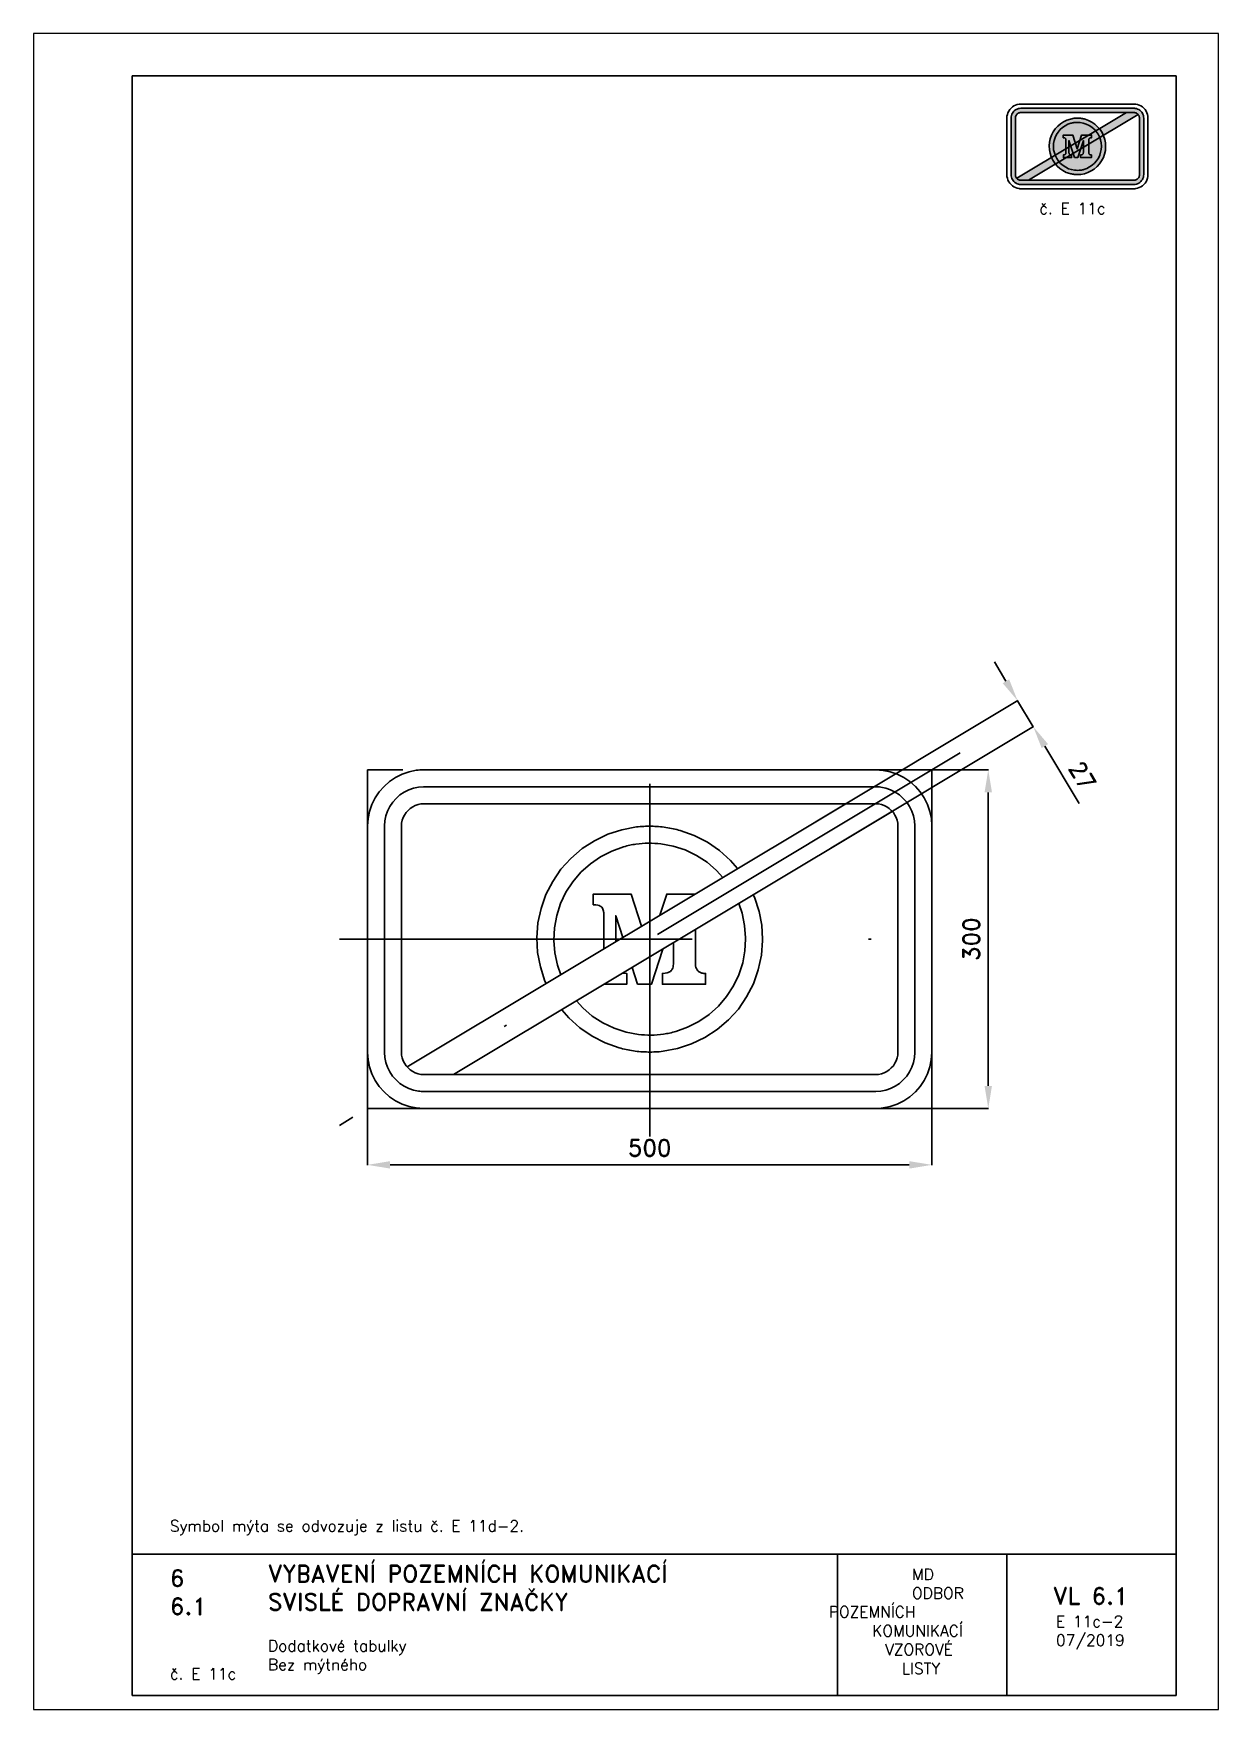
# Paper-space layout 'E 11c-2' of a CAD drawing. Header units: millimetres. Extents: x 0 to 210, y 0 to 297.
# The model-space entities are those that its viewports show. They can reach past a viewport. Long polylines and large blocks are cut down to what shows.
import ezdxf

# ---------------------------------------------------------------- set-up
doc = ezdxf.new("R2010")
doc.units = ezdxf.units.MM
doc.header["$LTSCALE"] = 5
doc.linetypes.add('ČERCHOVANÁX2', pattern=[2, 1, -0.5, 0, -0.5])
doc.linetypes.add('ČÁRKOVANÁX2', pattern=[1.5, 1, -0.5])
for name, color, linetype in [('Kóty', 2, 'Continuous'), ('Rozpiska', 7, 'Continuous'), ('Značka', 7, 'Continuous')]:
    doc.layers.add(name, color=color, linetype=linetype)
doc.layers.add('Rámeček', color=6, linetype='Continuous', plot=False)
doc.styles.get("Standard").update_dxf_attribs({"font": 'romand.shx', "height": 15})
doc.dimstyles.get("Standard").update_dxf_attribs({"dimtxt": 15, "dimasz": 20, "dimexe": 0.18, "dimexo": 0.0625, "dimgap": 7.5, "dimtad": 1, "dimdec": 0, "dimzin": 0, "dimdsep": 46, "dimtxsty": 'Standard', "dimcen": 0.09, "dimadec": 0, "dimazin": 0, "dimtfac": 1, "dimtdec": 0, "dimtofl": 0, "dimtmove": 0, "dimatfit": 3, "dimfxl": 1, "dimtolj": 1, "dimtzin": 0, "dimarcsym": 0})

psp = doc.layouts.new('E 11c-2')

# ---------------------------------------------------------------- texts
at = {"layer": 'Rozpiska', "color": 7, "attachment_point": 1}
for s, width, gutter_width, heights, insert, char_height in [('\\pi5.7381;č. E 11c', 25, 75, [0], (172.5, 267), 2), ('Symbol mýta se odvozuje z listu č. E 11d-2.', 166.2378, 100, [0], (24.17, 33.53), 2), ('6', 149.0422, 100, [0], (24.17, 24.77), 3), ('{\\C6;VYBAVENÍ POZEMNÍCH KOMUNIKACÍ\\P}SVISLÉ DOPRAVNÍ ZNAČKY{\\H1.34524x; }', 149.0422, 100, [0], (41.56, 25.56), 3), ('\\pi14.7414;{\\C6;MD\\P\\pi2.36044;}ODBOR POZEMNÍCH{\\H1.57143x; }\\P\\pi7.69378;KOMUNIKACÍ{\\H1.5x; }\\P\\pi9.97949;{\\C6;VZOROVÉ\\H1.47619x; \\H0.67742x;\\P\\pi12.93187;LISTY\\H1.26984x; }', 33.1018, 100, [0], (140.95, 24.95), 2), ('\\pi1.03113;{\\H1.5x;\\C6;VL 6.1\\P\\pi1.5549;\\H0.66667x;E 11c-2\\H1.66666x; \\H0.6x;\\P\\pi1.5549;07/2019\\H1.80159x; }', 16.0623, 100, [0], (179.66, 21.61), 2), ('6.1', 149.0422, 100, [0], (24.17, 19.78), 3), ('{\\C6;Dodatkové tabulky\\P}Bez mýtného{\\H1.83333x; }', 149.0422, 100, [0], (41.56, 12.29), 2), ('{\\C6;č. E 11c}', 18.3305, 100, [2.67], (24.18, 7.33), 2)]:
    psp.add_mtext_dynamic_manual_height_columns(s, width=width, gutter_width=gutter_width, heights=heights, dxfattribs=dict(at, insert=insert, char_height=char_height))

msp = doc.modelspace()

# ---------------------------------------------------------------- blocks, each defined once
blk = doc.blocks.new('*D0')
at = {"layer": 'Defpoints', "color": 0, "transparency": 16777216}
for p in [(-250, -85.9), (250, -85.9), (250, -200)]:
    blk.add_point(p, dxfattribs=at)
at = {"layer": 'Kóty', "color": 0, "lineweight": -2, "transparency": 16777216}
for p, q in [((-250, -86), (-250, -200.2)), ((250, -86), (250, -200.2)), ((-230, -200), (230, -200))]:
    blk.add_line(p, q, dxfattribs=at)
at = {"layer": 'Kóty', "color": 0, "transparency": 16777216}
for points in [[(-230, -196.7), (-230, -203.3), (-250, -200)], [(230, -196.7), (230, -203.3), (250, -200)]]:
    blk.add_solid(points, dxfattribs=at)
at = {"layer": 'Kóty', "color": 0, "transparency": 16777216, "insert": (0, -185), "char_height": 15, "attachment_point": 5}
blk.add_mtext('\\A1;500', dxfattribs=at)
blk = doc.blocks.new('*D1')
at = {"layer": 'Defpoints', "color": 0, "transparency": 16777216}
for p in [(200, 150), (189.1, -150), (300, -150)]:
    blk.add_point(p, dxfattribs=at)
at = {"layer": 'Kóty', "color": 0, "lineweight": -2, "transparency": 16777216}
for p, q in [((200.1, 150), (300.2, 150)), ((300, 130), (300, -130)), ((189.1, -150), (300.2, -150))]:
    blk.add_line(p, q, dxfattribs=at)
at = {"layer": 'Kóty', "color": 0, "transparency": 16777216}
for points in [[(296.7, 130), (303.3, 130), (300, 150)], [(296.7, -130), (303.3, -130), (300, -150)]]:
    blk.add_solid(points, dxfattribs=at)
at = {"layer": 'Kóty', "color": 0, "transparency": 16777216, "insert": (285, 0), "char_height": 15, "attachment_point": 5, "rotation": 90}
blk.add_mtext('\\A1;300', dxfattribs=at)
blk = doc.blocks.new('*D2')
at = {"layer": 'Defpoints', "color": 0, "transparency": 16777216}
for p in [(339.9, 188.2), (146.5, 103.6), (160.3, 80.5)]:
    blk.add_point(p, dxfattribs=at)
at = {"layer": 'Kóty', "color": 0, "lineweight": -2, "transparency": 16777216}
for p, q in [((315.7, 228.5), (305.4, 245.6)), ((146.5, 103.6), (326.1, 211.4)), ((160.4, 80.5), (340, 188.3)), ((350.1, 171), (380.6, 120.2))]:
    blk.add_line(p, q, dxfattribs=at)
at = {"layer": 'Kóty', "color": 0, "transparency": 16777216}
for points in [[(318.5, 230.2), (312.8, 226.8), (326, 211.3)], [(353, 172.8), (347.3, 169.3), (339.9, 188.2)]]:
    blk.add_solid(points, dxfattribs=at)
at = {"layer": 'Kóty', "color": 0, "transparency": 16777216, "insert": (383.4, 144.8), "char_height": 15, "attachment_point": 5, "rotation": 300.9654}
blk.add_mtext('\\A1;27', dxfattribs=at)

# ---------------------------------------------------------------- dimensions: what is measured, and where the dimension line sits
at = {"layer": 'Kóty'}
dim = msp.add_aligned_dim(p1=(146.5, 103.6), p2=(160.3, 80.5), distance=209.3, dimstyle='Standard', dxfattribs=at)
dim.commit()
dim.dimension.update_dxf_attribs({"geometry": '*D2', "text_midpoint": (383.4, 144.8)})
dim = msp.add_linear_dim(base=(300, -150), p1=(200, 150), p2=(189.1, -150), angle=90, dimstyle='Standard', dxfattribs=at)
dim.commit()
dim.dimension.update_dxf_attribs({"geometry": '*D1', "text_midpoint": (285, 0)})
dim = msp.add_linear_dim(base=(250, -200), p1=(-250, -85.9), p2=(250, -85.9), dimstyle='Standard', dxfattribs=at)
dim.commit()
dim.dimension.update_dxf_attribs({"geometry": '*D0', "text_midpoint": (0, -185)})

# ---------------------------------------------------------------- linework, layer by layer
at = {"layer": 'Kóty'}
msp.add_lwpolyline([(339.9, 188.2), (326, 211.3)], dxfattribs=at)
at = {"layer": 'Značka', "color": 6, "linetype": 'ČERCHOVANÁX2', "ltscale": 2.5}
msp.add_line((275, 165), (-275, -165), dxfattribs=at)
for points in [[(0, -175), (0, 175)], [(-275, 0), (275, 0)]]:
    msp.add_lwpolyline(points, dxfattribs=at)
at = {"layer": 'Značka', "color": 5}
for points in [[(-200, -150), (-200.2, -150), (-200.4, -150, -0.03216), (-206.8, -149.5), (-213.2, -148.2), (-219.3, -146.2), (-225.1, -143.2), (-230.5, -139.6), (-235.4, -135.4), (-239.6, -130.5), (-243.2, -125.1), (-246.1, -119.3), (-248.2, -113.2), (-249.6, -106.8), (-250, -100.4), (-250, -100.2), (-250, -100), (-250, 100), (-250, 100.2), (-250, 100.4), (-249.5, 106.8), (-248.2, 113.2), (-246.2, 119.3), (-243.2, 125.1), (-239.6, 130.5), (-235.4, 135.4), (-230.5, 139.6), (-225.1, 143.2), (-219.3, 146.1), (-213.2, 148.2), (-206.8, 149.6, -0.036733), (-200.4, 150), (-200.2, 150), (-200, 150), (200, 150), (200.2, 150), (200.4, 150, -0.03216), (206.8, 149.5), (213.2, 148.2), (219.3, 146.2), (225.1, 143.2), (230.5, 139.6), (235.4, 135.4), (239.6, 130.5), (243.2, 125.1), (246.1, 119.3), (248.2, 113.2), (249.6, 106.8), (250, 100.4), (250, 100.2), (250, 100), (250, -100), (250, -100.2), (250, -100.4), (249.5, -106.8), (248.2, -113.2), (246.2, -119.3), (243.2, -125.1), (239.6, -130.5), (235.4, -135.4), (230.5, -139.6), (225.1, -143.2), (219.3, -146.1), (213.2, -148.2), (206.8, -149.6, -0.036738), (200.4, -150), (200.2, -150), (200, -150), (-200, -150)], [(-200, -135), (-200.1, -135), (-200.3, -135, -0.032139), (-204.8, -134.7), (-209.2, -133.8), (-213.5, -132.3), (-217.6, -130.3), (-221.4, -127.8), (-224.7, -124.7), (-227.8, -121.4), (-230.3, -117.6), (-232.3, -113.5), (-233.8, -109.2), (-234.7, -104.8), (-235, -100.3), (-235, -100.1), (-235, -100), (-235, 100), (-235, 100.1), (-235, 100.3), (-234.7, 104.8), (-233.8, 109.2), (-232.3, 113.5), (-230.3, 117.6), (-227.7, 121.4), (-224.7, 124.7), (-221.4, 127.8), (-217.6, 130.3), (-213.5, 132.3), (-209.2, 133.8), (-204.8, 134.7), (-200.3, 135), (-200.1, 135), (-200, 135), (200, 135), (200.1, 135), (200.3, 135, -0.032139), (204.8, 134.7), (209.2, 133.8), (213.5, 132.3), (217.6, 130.3), (221.4, 127.8), (224.7, 124.7), (227.8, 121.4), (230.3, 117.6), (232.3, 113.5), (233.8, 109.2), (234.7, 104.8), (235, 100.3), (235, 100.1), (235, 100), (235, -100), (235, -100.1), (235, -100.3), (234.7, -104.8), (233.8, -109.2), (232.3, -113.5), (230.3, -117.6), (227.7, -121.4), (224.7, -124.7), (221.4, -127.8), (217.6, -130.3), (213.5, -132.3), (209.2, -133.8), (204.8, -134.7), (200.3, -135), (200.1, -135), (200, -135), (-200, -135)], [(-200, -120), (200, -120), (200.1, -120), (200.2, -120), (202.7, -119.8), (205.3, -119.3), (207.7, -118.5), (210, -117.3), (212.2, -115.9), (214.1, -114.1), (215.9, -112.2), (217.3, -110), (218.5, -107.7), (219.3, -105.3), (219.8, -102.7), (220, -100.2), (220, -100.1), (220, -100), (220, 100), (220, 100.1), (220, 100.2), (219.8, 102.7), (219.3, 105.3), (218.5, 107.7), (217.3, 110), (215.9, 112.2), (214.1, 114.1), (212.2, 115.9), (210, 117.3), (207.7, 118.5), (205.3, 119.3), (202.7, 119.8), (200.2, 120), (200.1, 120), (200, 120), (-200, 120), (-200.1, 120), (-200.2, 120, 0.032114), (-202.7, 119.8), (-205.3, 119.3), (-207.7, 118.5), (-210, 117.3), (-212.2, 115.9), (-214.1, 114.1), (-215.9, 112.2), (-217.3, 110), (-218.5, 107.7), (-219.3, 105.3), (-219.8, 102.7), (-220, 100.2), (-220, 100.1), (-220, 100), (-220, -100), (-220, -100.1), (-220, -100.2), (-219.8, -102.7), (-219.3, -105.3), (-218.5, -107.7), (-217.3, -110), (-215.9, -112.2), (-214.1, -114.1), (-212.2, -115.9), (-210, -117.3), (-207.7, -118.5), (-205.3, -119.3), (-202.7, -119.8), (-200.2, -120), (-200.1, -120), (-200, -120)]]:
    msp.add_lwpolyline(points, format="xyb", dxfattribs=at)
at = {"layer": 'Značka', "color": 6, "linetype": 'ČÁRKOVANÁX2', "ltscale": 1.25}
msp.add_lwpolyline([(-250, -150), (250, -150), (250, 150), (-250, 150)], close=True, dxfattribs=at)
at = {"layer": 'Značka', "color": 1}
for points in [[(-214.9, -113.2), (173.8, 120)], [(214.9, 113.2), (214.1, 114.1), (212.2, 115.9), (210, 117.3), (207.7, 118.5), (205.3, 119.3), (202.7, 119.8), (200.2, 120), (200.1, 120), (200, 120), (173.8, 120)], [(214.9, 113.2), (-173.8, -120)], [(-214.9, -113.2), (-214.1, -114.1), (-212.2, -115.9), (-210, -117.3), (-207.7, -118.5), (-205.3, -119.3), (-202.7, -119.8), (-200.2, -120), (-200.1, -120), (-200, -120)], [(-200, -120), (-173.8, -120)]]:
    msp.add_lwpolyline(points, dxfattribs=at)
at = {"layer": 'Značka', "color": 51}
for points in [[(-91.8, -39.3), (-92.9, -37.1), (-96.9, -24.6), (-99.3, -11.8), (-100, 1.3), (-99, 14.4), (-96.2, 27.1), (-91.9, 39.5), (-85.9, 51.1), (-78.6, 61.9), (-69.8, 71.6), (-59.9, 80.2), (-48.9, 87.2), (-37.1, 92.9), (-24.6, 96.9), (-11.8, 99.4, -0.034407), (1.3, 100, -0.034415), (14.4, 99, -0.034416), (27.1, 96.2), (39.5, 91.9), (51.1, 85.9), (61.9, 78.6), (71.6, 69.8), (77.9, 62.5)], [(-91.8, -39.3), (-92.9, -37.1), (-96.9, -24.6), (-99.3, -11.8), (-100, 1.3), (-99, 14.4), (-96.2, 27.1), (-91.9, 39.5), (-85.9, 51.1), (-78.6, 61.9), (-69.8, 71.6), (-59.9, 80.2), (-48.9, 87.2), (-37.1, 92.9), (-24.6, 96.9), (-11.8, 99.4, -0.034407), (1.3, 100, -0.034415), (14.4, 99, -0.034416), (27.1, 96.2), (39.5, 91.9), (51.1, 85.9), (61.9, 78.6), (71.6, 69.8), (77.9, 62.5)], [(64.9, 54.7), (59.3, 60.9), (50.9, 68.1), (41.5, 74.2), (31.5, 79), (20.9, 82.4), (10, 84.4, 0.03441), (-1.1, 85, 0.034399), (-12.2, 84.2, 0.03443), (-23.1, 81.8), (-33.6, 78.1), (-43.5, 73), (-52.6, 66.8), (-60.9, 59.3), (-68.1, 50.9), (-74.2, 41.5), (-79, 31.5), (-82.4, 20.9), (-84.4, 10), (-85, -1.1), (-84.2, -12.2), (-81.8, -23.1), (-78.8, -31.6)], [(100, 0), (100, -0.7), (100, -1.3), (99, -14.3), (96.2, -27.1), (92, -39.5), (85.9, -51.1), (78.6, -61.9), (69.8, -71.6), (59.9, -80.2), (48.9, -87.2), (37.1, -92.9), (24.6, -96.9), (11.8, -99.4, -0.034408), (-1.3, -100, -0.034414), (-14.4, -99, -0.034418), (-27.1, -96.2), (-39.5, -91.9), (-51.1, -85.9), (-61.9, -78.6), (-71.6, -69.8), (-77.9, -62.5)], [(100, 0), (100, -0.7), (100, -1.3), (99, -14.3), (96.2, -27.1), (92, -39.5), (85.9, -51.1), (78.6, -61.9), (69.8, -71.6), (59.9, -80.2), (48.9, -87.2), (37.1, -92.9), (24.6, -96.9), (11.8, -99.4, -0.034408), (-1.3, -100, -0.034414), (-14.4, -99, -0.034418), (-27.1, -96.2), (-39.5, -91.9), (-51.1, -85.9), (-61.9, -78.6), (-71.6, -69.8), (-77.9, -62.5)], [(-64.9, -54.7), (-59.3, -60.9), (-50.9, -68.1), (-41.5, -74.2), (-31.5, -79), (-20.9, -82.4), (-10, -84.4, 0.034424), (1.1, -85, 0.034416), (12.2, -84.2, 0.034459), (23.1, -81.8), (33.6, -78.1), (43.5, -73.1), (52.6, -66.8), (60.9, -59.3), (68.1, -50.9), (74.2, -41.5), (79, -31.5), (82.4, -20.9), (84.4, -10.5), (85, 0)]]:
    msp.add_lwpolyline(points, format="xyb", dxfattribs=at)
for points in [[(-40.6, -8.6), (-40.6, 21.5), (-40.6, 21.7), (-40.6, 22), (-40.6, 22.9), (-40.7, 23.7), (-40.8, 24.3), (-40.9, 24.9), (-41.1, 25.8), (-41.5, 26.7), (-41.9, 27.5), (-42.5, 28.2), (-43.2, 28.8), (-43.9, 29.3), (-44.9, 29.8), (-45.9, 30.1), (-47.6, 30.4), (-49.4, 30.5), (-49.7, 30.5), (-50, 30.5), (-50, 40), (-16.5, 40), (-7.3, 11.4)], [(9.1, 21.2), (15.1, 40), (40.4, 40)], [(85, 0), (85, 0.6), (85, 1.1), (84.1, 12.2), (81.8, 23.1), (78.9, 31.6)], [(91.8, 39.4), (92.9, 37.1), (96.9, 24.6), (99.3, 12.4), (100, 0)], [(91.8, 39.4), (92.9, 37.1), (96.9, 24.6), (99.3, 12.4), (100, 0)], [(-23.9, 1.4), (-30.1, 20.8), (-30.1, -2.3)], [(40.5, 8.6), (40.5, -21.5), (40.5, -21.8), (40.6, -22), (40.7, -23.5), (41, -25), (41.4, -26.1), (42, -27.2), (42.6, -28), (43.3, -28.7), (44.3, -29.4), (45.5, -29.9), (46.2, -30.1), (47, -30.2), (47.9, -30.4), (48.9, -30.4), (49.2, -30.4), (49.5, -30.4), (49.5, -40), (11.3, -40), (11.3, -30.4), (11.6, -30.4), (11.9, -30.4), (13.7, -30.2), (15.4, -29.9), (16.5, -29.6), (17.6, -29.1), (18.3, -28.6), (19, -27.9), (19.6, -27.2), (20, -26.5), (20.4, -25.6), (20.7, -24.6), (20.9, -23.4), (21, -22.2), (21, -21.9), (21, -21.6), (21, -3.1)], [(11.5, -8.8), (1.5, -40), (-10.7, -40)], [(-10.7, -40), (-15.5, -25)], [(-23.8, -30), (-22.8, -30.2), (-21, -30.4), (-20.7, -30.4), (-20.4, -30.4), (-20.4, -40), (-40.4, -40)]]:
    msp.add_lwpolyline(points, dxfattribs=at)

msp.set_redraw_order([(e.dxf.handle, doc.entitydb.next_handle()) for e in msp.query("TEXT MTEXT ATTDEF DIMENSION ARC_DIMENSION")])  # texts and dimensions are drawn at this point

# ---------------------------------------------------------------- hatches: boundary and pattern name
at = {"layer": 'Značka'}
h = psp.add_hatch(color=249, dxfattribs=at)
h.dxf.hatch_style = 1
edge = h.paths.add_edge_path()
edge.add_line((175, 270.25), (174.99, 270.25))
edge.add_line((174.99, 270.25), (174.98, 270.25))
edge.add_arc((175, 272.01), 1.76, 262.2889, 269.6521, ccw=False)
edge.add_line((174.76, 270.27), (174.54, 270.31))
edge.add_line((174.54, 270.31), (174.32, 270.38))
edge.add_line((174.32, 270.38), (174.12, 270.49))
edge.add_line((174.12, 270.49), (173.93, 270.61))
edge.add_line((173.93, 270.61), (173.76, 270.76))
edge.add_line((173.76, 270.76), (173.61, 270.93))
edge.add_line((173.61, 270.93), (173.48, 271.12))
edge.add_line((173.48, 271.12), (173.38, 271.32))
edge.add_line((173.38, 271.32), (173.31, 271.54))
edge.add_line((173.31, 271.54), (173.26, 271.76))
edge.add_line((173.26, 271.76), (173.25, 271.99))
edge.add_line((173.25, 271.99), (173.25, 271.99))
edge.add_line((173.25, 271.99), (173.25, 272))
edge.add_line((173.25, 272), (173.25, 282))
edge.add_line((173.25, 282), (173.25, 282.01))
edge.add_line((173.25, 282.01), (173.25, 282.01))
edge.add_line((173.25, 282.01), (173.26, 282.24))
edge.add_line((173.26, 282.24), (173.31, 282.46))
edge.add_line((173.31, 282.46), (173.38, 282.68))
edge.add_line((173.38, 282.68), (173.48, 282.88))
edge.add_line((173.48, 282.88), (173.61, 283.07))
edge.add_line((173.61, 283.07), (173.76, 283.24))
edge.add_line((173.76, 283.24), (173.93, 283.39))
edge.add_line((173.93, 283.39), (174.12, 283.51))
edge.add_line((174.12, 283.51), (174.32, 283.61))
edge.add_line((174.32, 283.61), (174.54, 283.69))
edge.add_line((174.54, 283.69), (174.76, 283.73))
edge.add_line((174.76, 283.73), (174.98, 283.75))
edge.add_line((174.98, 283.75), (174.99, 283.75))
edge.add_line((174.99, 283.75), (175, 283.75))
edge.add_line((175, 283.75), (195, 283.75))
edge.add_line((195, 283.75), (195, 283.75))
edge.add_line((195, 283.75), (195.01, 283.75))
edge.add_arc((195, 281.99), 1.76, 82.2889, 89.6521, ccw=False)
edge.add_line((195.24, 283.73), (195.46, 283.69))
edge.add_line((195.46, 283.69), (195.67, 283.62))
edge.add_line((195.67, 283.62), (195.88, 283.51))
edge.add_line((195.88, 283.51), (196.07, 283.39))
edge.add_line((196.07, 283.39), (196.23, 283.24))
edge.add_line((196.23, 283.24), (196.39, 283.07))
edge.add_line((196.39, 283.07), (196.51, 282.88))
edge.add_line((196.51, 282.88), (196.61, 282.68))
edge.add_line((196.61, 282.68), (196.69, 282.46))
edge.add_line((196.69, 282.46), (196.73, 282.24))
edge.add_line((196.73, 282.24), (196.75, 282.01))
edge.add_line((196.75, 282.01), (196.75, 282.01))
edge.add_line((196.75, 282.01), (196.75, 282))
edge.add_line((196.75, 282), (196.75, 272))
edge.add_line((196.75, 272), (196.75, 271.99))
edge.add_line((196.75, 271.99), (196.75, 271.99))
edge.add_line((196.75, 271.99), (196.73, 271.76))
edge.add_line((196.73, 271.76), (196.69, 271.54))
edge.add_line((196.69, 271.54), (196.61, 271.32))
edge.add_line((196.61, 271.32), (196.51, 271.12))
edge.add_line((196.51, 271.12), (196.38, 270.93))
edge.add_line((196.38, 270.93), (196.23, 270.76))
edge.add_line((196.23, 270.76), (196.07, 270.61))
edge.add_line((196.07, 270.61), (195.88, 270.49))
edge.add_line((195.88, 270.49), (195.67, 270.39))
edge.add_line((195.67, 270.39), (195.46, 270.31))
edge.add_line((195.46, 270.31), (195.24, 270.27))
edge.add_line((195.24, 270.27), (195.01, 270.25))
edge.add_line((195.01, 270.25), (195, 270.25))
edge.add_line((195, 270.25), (195, 270.25))
edge.add_line((195, 270.25), (175, 270.25))
edge = h.paths.add_edge_path(flags=16)
edge.add_line((175, 271), (195, 271))
edge.add_line((195, 271), (195, 271))
edge.add_line((195, 271), (195.01, 271))
edge.add_arc((195, 271.98), 0.977, 270.4629, 277.8191)
edge.add_line((195.13, 271.01), (195.26, 271.04))
edge.add_line((195.26, 271.04), (195.38, 271.08))
edge.add_line((195.38, 271.08), (195.5, 271.14))
edge.add_line((195.5, 271.14), (195.61, 271.21))
edge.add_line((195.61, 271.21), (195.7, 271.29))
edge.add_line((195.7, 271.29), (195.79, 271.39))
edge.add_line((195.79, 271.39), (195.86, 271.5))
edge.add_line((195.86, 271.5), (195.92, 271.61))
edge.add_line((195.92, 271.61), (195.96, 271.74))
edge.add_line((195.96, 271.74), (195.99, 271.86))
edge.add_line((195.99, 271.86), (196, 271.99))
edge.add_line((196, 271.99), (196, 272))
edge.add_line((196, 272), (196, 272))
edge.add_line((196, 272), (196, 282))
edge.add_line((196, 282), (196, 282))
edge.add_line((196, 282), (196, 282.01))
edge.add_line((196, 282.01), (195.99, 282.14))
edge.add_line((195.99, 282.14), (195.96, 282.26))
edge.add_line((195.96, 282.26), (195.92, 282.39))
edge.add_line((195.92, 282.39), (195.86, 282.5))
edge.add_line((195.86, 282.5), (195.79, 282.61))
edge.add_line((195.79, 282.61), (195.7, 282.71))
edge.add_line((195.7, 282.71), (195.61, 282.79))
edge.add_line((195.61, 282.79), (195.5, 282.86))
edge.add_line((195.5, 282.86), (195.38, 282.92))
edge.add_line((195.38, 282.92), (195.26, 282.96))
edge.add_line((195.26, 282.96), (195.13, 282.99))
edge.add_line((195.13, 282.99), (195.01, 283))
edge.add_line((195.01, 283), (195, 283))
edge.add_line((195, 283), (195, 283))
edge.add_line((195, 283), (175, 283))
edge.add_line((175, 283), (174.99, 283))
edge.add_line((174.99, 283), (174.99, 283))
edge.add_arc((175, 282.02), 0.977, 90.4623, 97.8197)
edge.add_line((174.86, 282.99), (174.73, 282.96))
edge.add_line((174.73, 282.96), (174.61, 282.92))
edge.add_line((174.61, 282.92), (174.5, 282.86))
edge.add_line((174.5, 282.86), (174.39, 282.79))
edge.add_line((174.39, 282.79), (174.29, 282.71))
edge.add_line((174.29, 282.71), (174.2, 282.61))
edge.add_line((174.2, 282.61), (174.13, 282.5))
edge.add_line((174.13, 282.5), (174.07, 282.39))
edge.add_line((174.07, 282.39), (174.03, 282.26))
edge.add_line((174.03, 282.26), (174.01, 282.14))
edge.add_line((174.01, 282.14), (174, 282.01))
edge.add_line((174, 282.01), (174, 282))
edge.add_line((174, 282), (174, 282))
edge.add_line((174, 282), (174, 272))
edge.add_line((174, 272), (174, 272))
edge.add_line((174, 272), (174, 271.99))
edge.add_line((174, 271.99), (174.01, 271.86))
edge.add_line((174.01, 271.86), (174.03, 271.74))
edge.add_line((174.03, 271.74), (174.07, 271.61))
edge.add_line((174.07, 271.61), (174.13, 271.5))
edge.add_line((174.13, 271.5), (174.2, 271.39))
edge.add_line((174.2, 271.39), (174.29, 271.29))
edge.add_line((174.29, 271.29), (174.39, 271.21))
edge.add_line((174.39, 271.21), (174.5, 271.14))
edge.add_line((174.5, 271.14), (174.61, 271.08))
edge.add_line((174.61, 271.08), (174.73, 271.04))
edge.add_line((174.73, 271.04), (174.86, 271.01))
edge.add_line((174.86, 271.01), (174.99, 271))
edge.add_line((174.99, 271), (174.99, 271))
edge.add_line((174.99, 271), (175, 271))
h = psp.add_hatch(color=10, dxfattribs=at)
h.dxf.hatch_style = 1
h.paths.add_polyline_path([(174.25, 271.34), (193.69, 283), (195, 283), (195, 283), (195.01, 283), (195.13, 282.99), (195.26, 282.96), (195.38, 282.92), (195.5, 282.86), (195.61, 282.79), (195.7, 282.71), (195.75, 282.66), (176.31, 271), (175, 271), (174.99, 271), (174.99, 271), (174.86, 271.01), (174.73, 271.04), (174.61, 271.08), (174.5, 271.14), (174.39, 271.21), (174.29, 271.29)])
h = psp.add_hatch(color=249, dxfattribs=at)
h.dxf.hatch_style = 1
edge = h.paths.add_edge_path()
edge.add_line((190, 277), (190, 276.97))
edge.add_line((190, 276.97), (190, 276.93))
edge.add_line((190, 276.93), (189.95, 276.28))
edge.add_line((189.95, 276.28), (189.81, 275.64))
edge.add_line((189.81, 275.64), (189.6, 275.02))
edge.add_line((189.6, 275.02), (189.29, 274.44))
edge.add_line((189.29, 274.44), (188.93, 273.9))
edge.add_line((188.93, 273.9), (188.49, 273.42))
edge.add_line((188.49, 273.42), (187.99, 272.99))
edge.add_line((187.99, 272.99), (187.44, 272.64))
edge.add_line((187.44, 272.64), (186.85, 272.35))
edge.add_line((186.85, 272.35), (186.23, 272.15))
edge.add_line((186.23, 272.15), (185.59, 272.03))
edge.add_arc((185.03, 276.77), 4.77, 268.86, 276.7427, ccw=False)
edge.add_arc((184.96, 276.78), 4.78, 261.7667, 269.6507, ccw=False)
edge.add_arc((184.96, 276.73), 4.73, 253.7879, 261.6728, ccw=False)
edge.add_line((183.65, 272.19), (183.02, 272.4))
edge.add_line((183.02, 272.4), (182.44, 272.7))
edge.add_line((182.44, 272.7), (181.9, 273.07))
edge.add_line((181.9, 273.07), (181.42, 273.51))
edge.add_line((181.42, 273.51), (180.99, 274.01))
edge.add_line((180.99, 274.01), (180.64, 274.56))
edge.add_line((180.64, 274.56), (180.35, 275.15))
edge.add_line((180.35, 275.15), (180.15, 275.77))
edge.add_line((180.15, 275.77), (180.03, 276.41))
edge.add_line((180.03, 276.41), (180, 277.07))
edge.add_line((180, 277.07), (180.05, 277.72))
edge.add_line((180.05, 277.72), (180.19, 278.36))
edge.add_line((180.19, 278.36), (180.4, 278.97))
edge.add_line((180.4, 278.97), (180.7, 279.56))
edge.add_line((180.7, 279.56), (181.07, 280.1))
edge.add_line((181.07, 280.1), (181.51, 280.58))
edge.add_line((181.51, 280.58), (182, 281.01))
edge.add_line((182, 281.01), (182.55, 281.36))
edge.add_line((182.55, 281.36), (183.15, 281.65))
edge.add_line((183.15, 281.65), (183.77, 281.85))
edge.add_line((183.77, 281.85), (184.41, 281.97))
edge.add_arc((184.97, 277.23), 4.77, 88.8601, 96.7426, ccw=False)
edge.add_arc((185.04, 277.22), 4.78, 81.7665, 89.6508, ccw=False)
edge.add_arc((185.04, 277.27), 4.73, 73.7882, 81.6725, ccw=False)
edge.add_line((186.35, 281.81), (186.97, 281.6))
edge.add_line((186.97, 281.6), (187.55, 281.3))
edge.add_line((187.55, 281.3), (188.09, 280.93))
edge.add_line((188.09, 280.93), (188.58, 280.49))
edge.add_line((188.58, 280.49), (189.01, 279.99))
edge.add_line((189.01, 279.99), (189.36, 279.44))
edge.add_line((189.36, 279.44), (189.65, 278.85))
edge.add_line((189.65, 278.85), (189.84, 278.23))
edge.add_line((189.84, 278.23), (189.96, 277.62))
edge.add_line((189.96, 277.62), (190, 277))
h = psp.add_hatch(color=50, dxfattribs=at)
h.dxf.hatch_style = 1
edge = h.paths.add_edge_path()
edge.add_line((189.25, 277), (189.25, 277.03))
edge.add_line((189.25, 277.03), (189.25, 277.06))
edge.add_line((189.25, 277.06), (189.2, 277.61))
edge.add_line((189.2, 277.61), (189.09, 278.15))
edge.add_line((189.09, 278.15), (188.91, 278.68))
edge.add_line((188.91, 278.68), (188.65, 279.17))
edge.add_line((188.65, 279.17), (188.34, 279.63))
edge.add_line((188.34, 279.63), (187.96, 280.04))
edge.add_line((187.96, 280.04), (187.54, 280.41))
edge.add_line((187.54, 280.41), (187.07, 280.71))
edge.add_line((187.07, 280.71), (186.57, 280.95))
edge.add_line((186.57, 280.95), (186.04, 281.12))
edge.add_line((186.04, 281.12), (185.5, 281.22))
edge.add_arc((185.02, 277.21), 4.04, 83.2424, 91.1254)
edge.add_arc((184.97, 277.2), 4.05, 90.3668, 98.2475)
edge.add_arc((184.97, 277.2), 4.05, 98.2127, 106.1003)
edge.add_line((183.84, 281.09), (183.32, 280.91))
edge.add_line((183.32, 280.91), (182.82, 280.65))
edge.add_line((182.82, 280.65), (182.37, 280.34))
edge.add_line((182.37, 280.34), (181.95, 279.97))
edge.add_line((181.95, 279.97), (181.59, 279.54))
edge.add_line((181.59, 279.54), (181.29, 279.08))
edge.add_line((181.29, 279.08), (181.05, 278.58))
edge.add_line((181.05, 278.58), (180.88, 278.05))
edge.add_line((180.88, 278.05), (180.78, 277.5))
edge.add_line((180.78, 277.5), (180.75, 276.94))
edge.add_line((180.75, 276.94), (180.79, 276.39))
edge.add_line((180.79, 276.39), (180.91, 275.85))
edge.add_line((180.91, 275.85), (181.09, 275.32))
edge.add_line((181.09, 275.32), (181.35, 274.83))
edge.add_line((181.35, 274.83), (181.66, 274.37))
edge.add_line((181.66, 274.37), (182.03, 273.96))
edge.add_line((182.03, 273.96), (182.45, 273.59))
edge.add_line((182.45, 273.59), (182.92, 273.29))
edge.add_line((182.92, 273.29), (183.42, 273.05))
edge.add_line((183.42, 273.05), (183.95, 272.88))
edge.add_line((183.95, 272.88), (184.5, 272.78))
edge.add_arc((184.98, 276.79), 4.04, 263.2408, 271.1271)
edge.add_arc((185.03, 276.8), 4.05, 270.3649, 278.2493)
edge.add_arc((185.03, 276.8), 4.05, 278.2094, 286.1036)
edge.add_line((186.15, 272.91), (186.68, 273.09))
edge.add_line((186.68, 273.09), (187.17, 273.35))
edge.add_line((187.17, 273.35), (187.63, 273.66))
edge.add_line((187.63, 273.66), (188.04, 274.03))
edge.add_line((188.04, 274.03), (188.4, 274.46))
edge.add_line((188.4, 274.46), (188.71, 274.92))
edge.add_line((188.71, 274.92), (188.95, 275.42))
edge.add_line((188.95, 275.42), (189.12, 275.95))
edge.add_line((189.12, 275.95), (189.22, 276.47))
edge.add_line((189.22, 276.47), (189.25, 277))
h = psp.add_hatch(color=249, dxfattribs=at)
h.dxf.hatch_style = 1
h.paths.add_polyline_path([(184.46, 275), (183.49, 278.04), (183.49, 275.92), (183.49, 275.91), (183.49, 275.89), (183.5, 275.83), (183.51, 275.77), (183.52, 275.72), (183.54, 275.68), (183.56, 275.64), (183.59, 275.6), (183.63, 275.57), (183.66, 275.55), (183.72, 275.52), (183.77, 275.51), (183.86, 275.49), (183.95, 275.48), (183.96, 275.48), (183.98, 275.48), (183.98, 275), (182.52, 275), (182.52, 275.48), (182.54, 275.48), (182.55, 275.48), (182.6, 275.48), (182.65, 275.49), (182.69, 275.5), (182.74, 275.51), (182.79, 275.54), (182.83, 275.57), (182.87, 275.6), (182.9, 275.64), (182.92, 275.69), (182.94, 275.75), (182.96, 275.82), (182.97, 275.9), (182.97, 275.91), (182.97, 275.92), (182.97, 278.07), (182.97, 278.09), (182.97, 278.1), (182.97, 278.14), (182.96, 278.19), (182.96, 278.22), (182.95, 278.25), (182.94, 278.29), (182.92, 278.34), (182.9, 278.37), (182.87, 278.41), (182.84, 278.44), (182.8, 278.47), (182.75, 278.49), (182.7, 278.5), (182.62, 278.52), (182.53, 278.53), (182.51, 278.53), (182.5, 278.53), (182.5, 279), (184.17, 279), (184.96, 276.54), (185.75, 279), (187.5, 279), (187.5, 278.53), (187.48, 278.53), (187.46, 278.53), (187.38, 278.52), (187.29, 278.5), (187.24, 278.49), (187.19, 278.47), (187.15, 278.44), (187.12, 278.41), (187.09, 278.37), (187.07, 278.34), (187.05, 278.29), (187.04, 278.25), (187.03, 278.22), (187.03, 278.19), (187.03, 278.14), (187.02, 278.1), (187.02, 278.09), (187.02, 278.07), (187.02, 275.92), (187.02, 275.91), (187.03, 275.9), (187.03, 275.82), (187.05, 275.75), (187.07, 275.69), (187.1, 275.64), (187.13, 275.6), (187.16, 275.57), (187.21, 275.53), (187.27, 275.51), (187.31, 275.5), (187.35, 275.49), (187.4, 275.48), (187.44, 275.48), (187.46, 275.48), (187.47, 275.48), (187.47, 275), (185.56, 275), (185.56, 275.48), (185.58, 275.48), (185.59, 275.48), (185.68, 275.49), (185.77, 275.51), (185.82, 275.52), (185.88, 275.55), (185.91, 275.57), (185.95, 275.6), (185.98, 275.64), (186, 275.68), (186.02, 275.72), (186.03, 275.77), (186.04, 275.83), (186.05, 275.89), (186.05, 275.9), (186.05, 275.92), (186.05, 278.04), (185.07, 275)])

# ---------------------------------------------------------------- linework, layer by layer
at = {"layer": 'Rozpiska', "color": 7}
for p, q in [((17.5, 27.5), (202.5, 27.5)), ((142.5, 27.5), (142.5, 2.5)), ((172.5, 27.5), (172.5, 2.5))]:
    psp.add_line(p, q, dxfattribs=at)
psp.add_lwpolyline([(17.5, 2.5), (202.5, 2.5), (202.5, 289.5), (17.5, 289.5)], close=True, dxfattribs=at)
at = {"layer": 'Značka', "color": 7}
psp.add_lwpolyline([(175, 269.5), (174.99, 269.5), (174.98, 269.5, -0.03216), (174.66, 269.52), (174.34, 269.59), (174.03, 269.69), (173.74, 269.84), (173.47, 270.02), (173.23, 270.23), (173.02, 270.47), (172.84, 270.74), (172.69, 271.03), (172.59, 271.34), (172.52, 271.66), (172.5, 271.98), (172.5, 271.99), (172.5, 272), (172.5, 282), (172.5, 282.01), (172.5, 282.02), (172.52, 282.34), (172.59, 282.66), (172.69, 282.97), (172.84, 283.26), (173.02, 283.53), (173.23, 283.77), (173.47, 283.98), (173.74, 284.16), (174.03, 284.31), (174.34, 284.41), (174.66, 284.48, -0.036733), (174.98, 284.5), (174.99, 284.5), (175, 284.5), (195, 284.5), (195.01, 284.5), (195.02, 284.5, -0.03216), (195.34, 284.48), (195.66, 284.41), (195.96, 284.31), (196.25, 284.16), (196.52, 283.98), (196.77, 283.77), (196.98, 283.53), (197.16, 283.26), (197.3, 282.97), (197.41, 282.66), (197.48, 282.34), (197.5, 282.02), (197.5, 282.01), (197.5, 282), (197.5, 272), (197.5, 271.99), (197.5, 271.98), (197.47, 271.66), (197.41, 271.34), (197.31, 271.03), (197.16, 270.74), (196.98, 270.47), (196.77, 270.23), (196.52, 270.02), (196.25, 269.84), (195.96, 269.69), (195.66, 269.59), (195.34, 269.52, -0.036738), (195.02, 269.5), (195.01, 269.5), (195, 269.5), (175, 269.5)], format="xyb", dxfattribs=at)
at = {"layer": 'Značka', "color": 249}
for points in [[(175, 270.25), (174.99, 270.25), (174.98, 270.25, -0.032139), (174.76, 270.27), (174.54, 270.31), (174.32, 270.38), (174.12, 270.49), (173.93, 270.61), (173.76, 270.76), (173.61, 270.93), (173.48, 271.12), (173.38, 271.32), (173.31, 271.54), (173.26, 271.76), (173.25, 271.99), (173.25, 271.99), (173.25, 272), (173.25, 282), (173.25, 282.01), (173.25, 282.01), (173.26, 282.24), (173.31, 282.46), (173.38, 282.68), (173.48, 282.88), (173.61, 283.07), (173.76, 283.24), (173.93, 283.39), (174.12, 283.51), (174.32, 283.61), (174.54, 283.69), (174.76, 283.73), (174.98, 283.75), (174.99, 283.75), (175, 283.75), (195, 283.75), (195, 283.75), (195.01, 283.75, -0.032139), (195.24, 283.73), (195.46, 283.69), (195.67, 283.62), (195.88, 283.51), (196.07, 283.39), (196.23, 283.24), (196.39, 283.07), (196.51, 282.88), (196.61, 282.68), (196.69, 282.46), (196.73, 282.24), (196.75, 282.01), (196.75, 282.01), (196.75, 282), (196.75, 272), (196.75, 271.99), (196.75, 271.99), (196.73, 271.76), (196.69, 271.54), (196.61, 271.32), (196.51, 271.12), (196.38, 270.93), (196.23, 270.76), (196.07, 270.61), (195.88, 270.49), (195.67, 270.39), (195.46, 270.31), (195.24, 270.27), (195.01, 270.25), (195, 270.25), (195, 270.25), (175, 270.25)], [(175, 271), (195, 271), (195, 271), (195.01, 271, 0.032108), (195.13, 271.01), (195.26, 271.04), (195.38, 271.08), (195.5, 271.14), (195.61, 271.21), (195.7, 271.29), (195.79, 271.39), (195.86, 271.5), (195.92, 271.61), (195.96, 271.74), (195.99, 271.86), (196, 271.99), (196, 272), (196, 272), (196, 282), (196, 282), (196, 282.01), (195.99, 282.14), (195.96, 282.26), (195.92, 282.39), (195.86, 282.5), (195.79, 282.61), (195.7, 282.71), (195.61, 282.79), (195.5, 282.86), (195.38, 282.92), (195.26, 282.96), (195.13, 282.99), (195.01, 283), (195, 283), (195, 283), (175, 283), (174.99, 283), (174.99, 283, 0.032114), (174.86, 282.99), (174.73, 282.96), (174.61, 282.92), (174.5, 282.86), (174.39, 282.79), (174.29, 282.71), (174.2, 282.61), (174.13, 282.5), (174.07, 282.39), (174.03, 282.26), (174.01, 282.14), (174, 282.01), (174, 282), (174, 282), (174, 272), (174, 272), (174, 271.99), (174.01, 271.86), (174.03, 271.74), (174.07, 271.61), (174.13, 271.5), (174.2, 271.39), (174.29, 271.29), (174.39, 271.21), (174.5, 271.14), (174.61, 271.08), (174.73, 271.04), (174.86, 271.01), (174.99, 271), (174.99, 271), (175, 271)], [(190, 277), (190, 276.97), (190, 276.93), (189.95, 276.28), (189.81, 275.64), (189.6, 275.02), (189.29, 274.44), (188.93, 273.9), (188.49, 273.42), (187.99, 272.99), (187.44, 272.64), (186.85, 272.35), (186.23, 272.15), (185.59, 272.03, -0.034408), (184.93, 272, -0.034414), (184.28, 272.05, -0.034418), (183.65, 272.19), (183.02, 272.4), (182.44, 272.7), (181.9, 273.07), (181.42, 273.51), (180.99, 274.01), (180.64, 274.56), (180.35, 275.15), (180.15, 275.77), (180.03, 276.41), (180, 277.07), (180.05, 277.72), (180.19, 278.36), (180.4, 278.97), (180.7, 279.56), (181.07, 280.1), (181.51, 280.58), (182, 281.01), (182.55, 281.36), (183.15, 281.65), (183.77, 281.85), (184.41, 281.97, -0.034407), (185.06, 282, -0.034415), (185.72, 281.95, -0.034416), (186.35, 281.81), (186.97, 281.6), (187.55, 281.3), (188.09, 280.93), (188.58, 280.49), (189.01, 279.99), (189.36, 279.44), (189.65, 278.85), (189.84, 278.23), (189.96, 277.62), (190, 277)]]:
    psp.add_lwpolyline(points, format="xyb", dxfattribs=at)
at = {"layer": 'Značka', "color": 10}
for points in [[(174.25, 271.34), (193.69, 283)], [(195.75, 282.66), (176.31, 271)]]:
    psp.add_lwpolyline(points, dxfattribs=at)
at = {"layer": 'Značka', "color": 50}
psp.add_lwpolyline([(189.25, 277), (189.25, 277.03), (189.25, 277.06), (189.2, 277.61), (189.09, 278.15), (188.91, 278.68), (188.65, 279.17), (188.34, 279.63), (187.96, 280.04), (187.54, 280.41), (187.07, 280.71), (186.57, 280.95), (186.04, 281.12), (185.5, 281.22, 0.03441), (184.94, 281.25, 0.034399), (184.39, 281.21, 0.03443), (183.84, 281.09), (183.32, 280.91), (182.82, 280.65), (182.37, 280.34), (181.95, 279.97), (181.59, 279.54), (181.29, 279.08), (181.05, 278.58), (180.88, 278.05), (180.78, 277.5), (180.75, 276.94), (180.79, 276.39), (180.91, 275.85), (181.09, 275.32), (181.35, 274.83), (181.66, 274.37), (182.03, 273.96), (182.45, 273.59), (182.92, 273.29), (183.42, 273.05), (183.95, 272.88), (184.5, 272.78, 0.034424), (185.05, 272.75, 0.034416), (185.61, 272.79, 0.034459), (186.15, 272.91), (186.68, 273.09), (187.17, 273.35), (187.63, 273.66), (188.04, 274.03), (188.4, 274.46), (188.71, 274.92), (188.95, 275.42), (189.12, 275.95), (189.22, 276.47), (189.25, 277)], format="xyb", dxfattribs=at)
at = {"layer": 'Značka', "color": 249}
psp.add_lwpolyline([(184.46, 275), (183.49, 278.04), (183.49, 275.92), (183.49, 275.91), (183.49, 275.89), (183.5, 275.83), (183.51, 275.77), (183.52, 275.72), (183.54, 275.68), (183.56, 275.64), (183.59, 275.6), (183.63, 275.57), (183.66, 275.55), (183.72, 275.52), (183.77, 275.51), (183.86, 275.49), (183.95, 275.48), (183.96, 275.48), (183.98, 275.48), (183.98, 275), (182.52, 275), (182.52, 275.48), (182.54, 275.48), (182.55, 275.48), (182.6, 275.48), (182.65, 275.49), (182.69, 275.5), (182.74, 275.51), (182.79, 275.54), (182.83, 275.57), (182.87, 275.6), (182.9, 275.64), (182.92, 275.69), (182.94, 275.75), (182.96, 275.82), (182.97, 275.9), (182.97, 275.91), (182.97, 275.92), (182.97, 278.07), (182.97, 278.09), (182.97, 278.1), (182.97, 278.14), (182.96, 278.19), (182.96, 278.22), (182.95, 278.25), (182.94, 278.29), (182.92, 278.34), (182.9, 278.37), (182.87, 278.41), (182.84, 278.44), (182.8, 278.47), (182.75, 278.49), (182.7, 278.5), (182.62, 278.52), (182.53, 278.53), (182.51, 278.53), (182.5, 278.53), (182.5, 279), (184.17, 279), (184.96, 276.54), (185.75, 279), (187.5, 279), (187.5, 278.53), (187.48, 278.53), (187.46, 278.53), (187.38, 278.52), (187.29, 278.5), (187.24, 278.49), (187.19, 278.47), (187.15, 278.44), (187.12, 278.41), (187.09, 278.37), (187.07, 278.34), (187.05, 278.29), (187.04, 278.25), (187.03, 278.22), (187.03, 278.19), (187.03, 278.14), (187.02, 278.1), (187.02, 278.09), (187.02, 278.07), (187.02, 275.92), (187.02, 275.91), (187.03, 275.9), (187.03, 275.82), (187.05, 275.75), (187.07, 275.69), (187.1, 275.64), (187.13, 275.6), (187.16, 275.57), (187.21, 275.53), (187.27, 275.51), (187.31, 275.5), (187.35, 275.49), (187.4, 275.48), (187.44, 275.48), (187.46, 275.48), (187.47, 275.48), (187.47, 275), (185.56, 275), (185.56, 275.48), (185.58, 275.48), (185.59, 275.48), (185.68, 275.49), (185.77, 275.51), (185.82, 275.52), (185.88, 275.55), (185.91, 275.57), (185.95, 275.6), (185.98, 275.64), (186, 275.68), (186.02, 275.72), (186.03, 275.77), (186.04, 275.83), (186.05, 275.89), (186.05, 275.9), (186.05, 275.92), (186.05, 278.04), (185.07, 275), (184.46, 275)], dxfattribs=at)

psp.set_redraw_order([(e.dxf.handle, doc.entitydb.next_handle()) for e in psp.query("TEXT MTEXT ATTDEF DIMENSION ARC_DIMENSION")])  # texts and dimensions are drawn at this point

# ---------------------------------------------------------------- viewports
at = {"layer": 'Rámeček'}
psp.add_viewport(center=(105, 148.5), size=(210, 297), view_center_point=(-21, 59.94), view_height=1485, dxfattribs=at)

doc.saveas('drawing.dxf')
